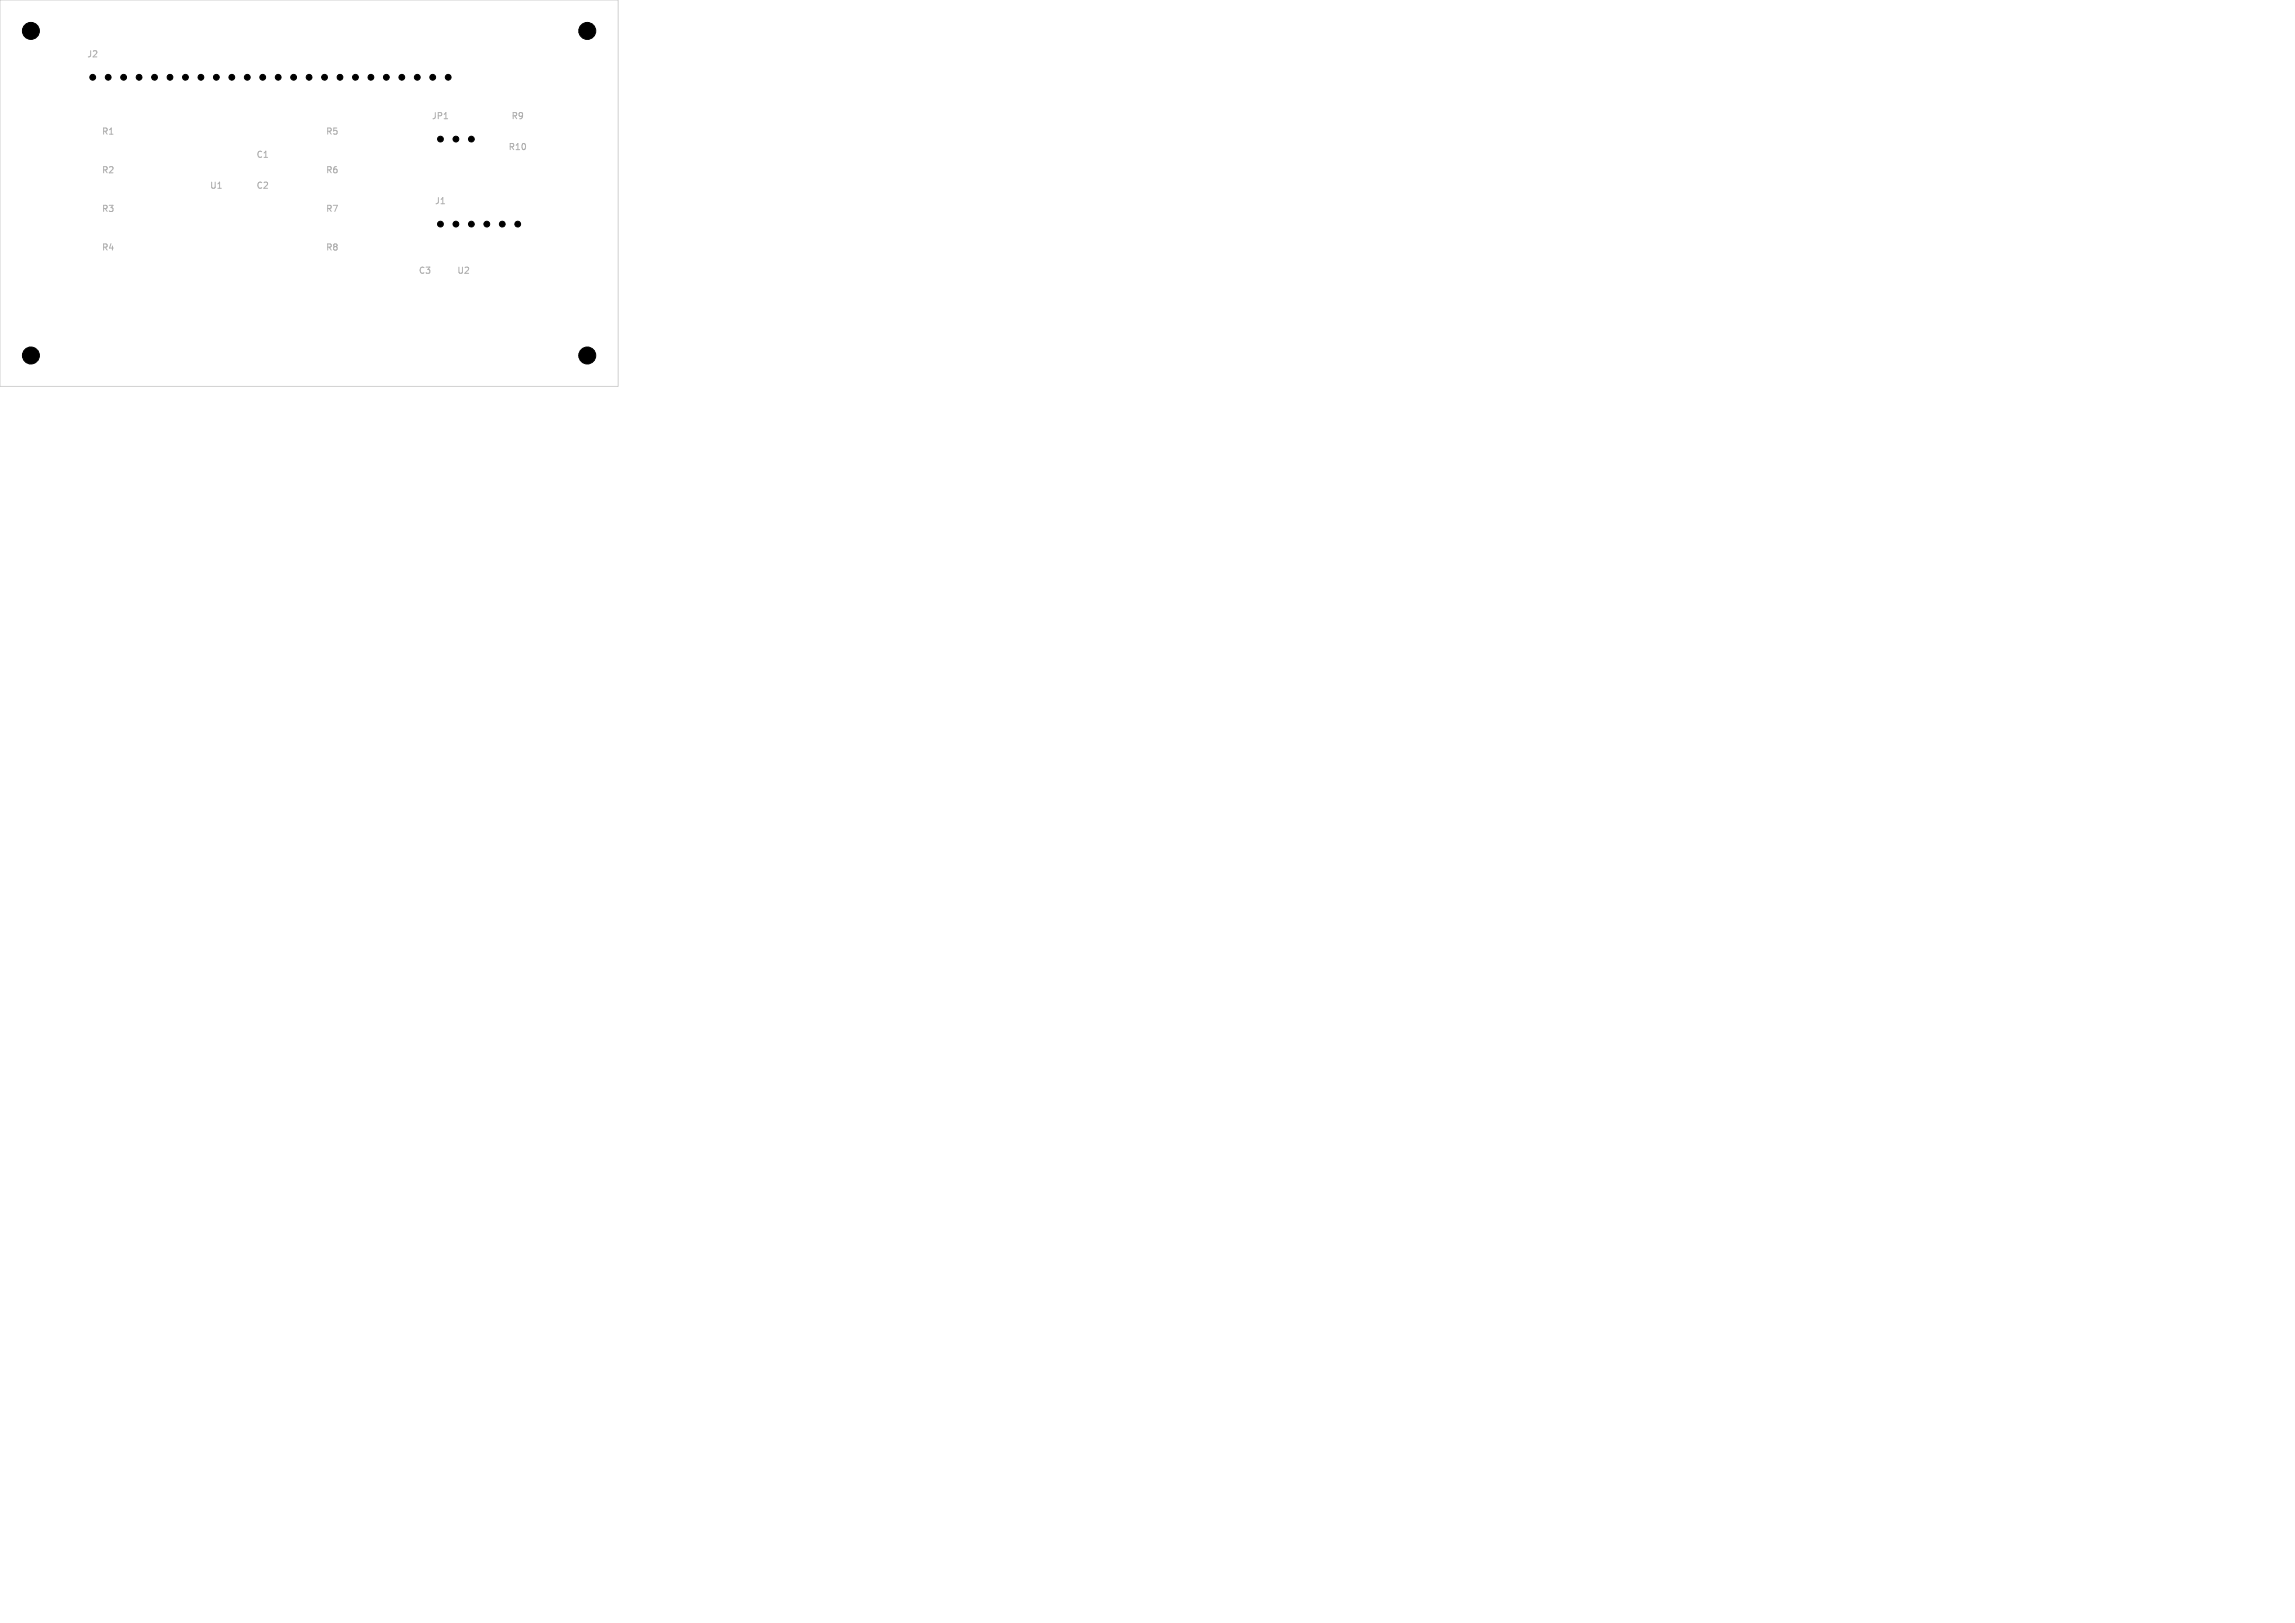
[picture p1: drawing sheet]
<svg xmlns="http://www.w3.org/2000/svg" width="297mm" height="210mm" viewBox="0 0 297 210" stroke-linecap="round" stroke-linejoin="round" font-family="sans-serif">
<defs><g id="words">
<g font-size="1.1" fill="#afafaf">
<text x="11.2" y="7.6">J2</text>
<text x="13.1" y="17.6">R1</text>
<text x="42.1" y="17.6">R5</text>
<text x="55.8" y="15.6">JP1</text>
<text x="66.1" y="15.6">R9</text>
<text x="13.1" y="22.6">R2</text>
<text x="33.1" y="20.6">C1</text>
<text x="42.1" y="22.6">R6</text>
<text x="65.7" y="19.6">R10</text>
<text x="13.1" y="27.6">R3</text>
<text x="27.1" y="24.6">U1</text>
<text x="33.1" y="24.6">C2</text>
<text x="42.1" y="27.6">R7</text>
<text x="56.2" y="26.6">J1</text>
<text x="13.1" y="32.6">R4</text>
<text x="42.1" y="32.6">R8</text>
<text x="54.1" y="35.6">C3</text>
<text x="59.1" y="35.6">U2</text>
</g>
</g></defs>
<path d="M57.5 15.4h.4" fill="none" stroke="#afafaf" stroke-width=".13"/>
<path d="M0 0h80v50h-80z" fill="none" stroke="#d0d2cd" stroke-width=".13"/>
<g fill="#000" stroke="#000" stroke-width=".13">
<circle cx="4" cy="4" r="1.1"/>
<circle cx="12" cy="10" r=".37"/>
<circle cx="14" cy="10" r=".37"/>
<circle cx="16" cy="10" r=".37"/>
<circle cx="18" cy="10" r=".37"/>
<circle cx="20" cy="10" r=".37"/>
<circle cx="22" cy="10" r=".37"/>
<circle cx="24" cy="10" r=".37"/>
<circle cx="26" cy="10" r=".37"/>
<circle cx="28" cy="10" r=".37"/>
<circle cx="30" cy="10" r=".37"/>
<circle cx="32" cy="10" r=".37"/>
<circle cx="34" cy="10" r=".37"/>
<circle cx="36" cy="10" r=".37"/>
<circle cx="38" cy="10" r=".37"/>
<circle cx="40" cy="10" r=".37"/>
<circle cx="42" cy="10" r=".37"/>
<circle cx="44" cy="10" r=".37"/>
<circle cx="46" cy="10" r=".37"/>
<circle cx="48" cy="10" r=".37"/>
<circle cx="50" cy="10" r=".37"/>
<circle cx="52" cy="10" r=".37"/>
<circle cx="54" cy="10" r=".37"/>
<circle cx="56" cy="10" r=".37"/>
<circle cx="57" cy="18" r=".38"/>
<circle cx="58" cy="10" r=".37"/>
<circle cx="59" cy="18" r=".38"/>
<circle cx="61" cy="18" r=".38"/>
<circle cx="76" cy="4" r="1.1"/>
<circle cx="57" cy="29" r=".37"/>
<circle cx="59" cy="29" r=".37"/>
<circle cx="61" cy="29" r=".37"/>
<circle cx="63" cy="29" r=".37"/>
<circle cx="65" cy="29" r=".38"/>
<circle cx="67" cy="29" r=".38"/>
<circle cx="4" cy="46" r="1.1"/>
<circle cx="76" cy="46" r="1.1"/>
</g>
<use href="#words"/>
</svg>
